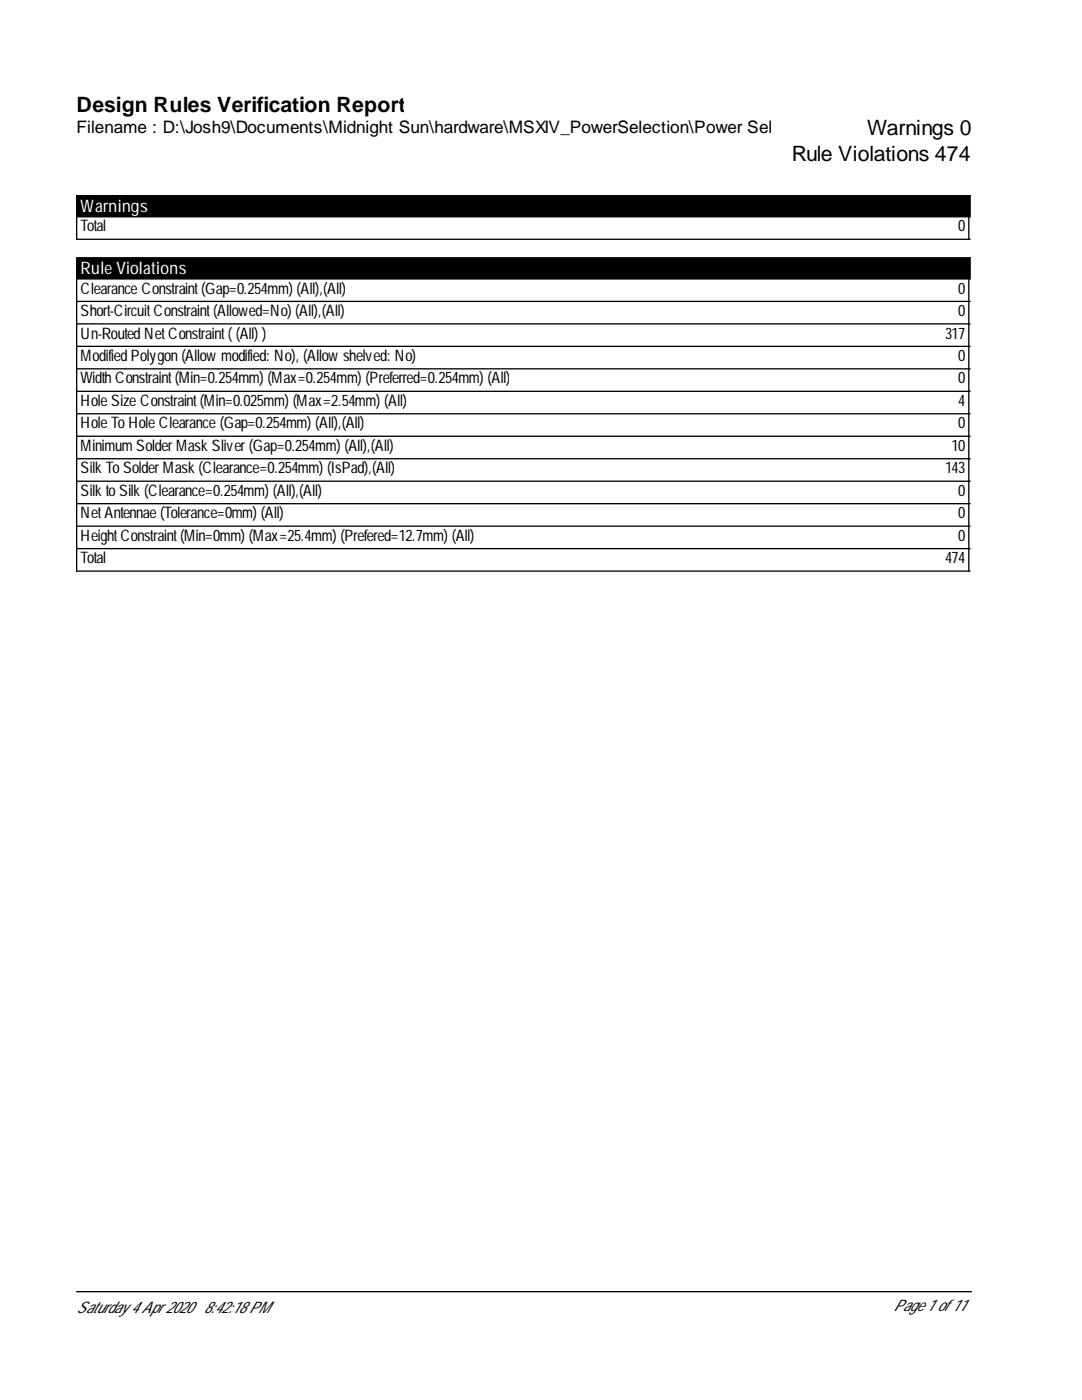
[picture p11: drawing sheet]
<svg xmlns="http://www.w3.org/2000/svg" width="216mm" height="279mm" viewBox="0 0 216 279" stroke-linecap="round" stroke-linejoin="round" font-family="sans-serif">
<defs><g id="words">
<g font-size="4.2">
<text x="15.3" y="22.3">Design Rules Verification Report</text>
<text x="173" y="27">Warnings 0</text>
<text x="158" y="32">Rule Violations 474</text>
</g>
<text font-size="3.4" x="15.3" y="26.6">Filename : D:\Josh9\Documents\Midnight Sun\hardware\MSXIV_PowerSelection\Power Sel</text>
<g font-size="3.4" fill="#fff">
<text x="16.1" y="42.2">Warnings</text>
<text x="16.1" y="54.6">Rule Violations</text>
</g>
<g font-size="3.2">
<text x="16.1" y="46.2">Total</text>
<text x="191.2" y="46.2">0</text>
<text x="16.1" y="58.6">Clearance Constraint(Gap=0.254mm) (All),(All)</text>
<text x="191.2" y="58.6">0</text>
<text x="16.1" y="63.1">Short-CircuitConstraint(Allowed=No) (All),(All)</text>
<text x="191.2" y="63.1">0</text>
<text x="16.1" y="67.6">Un-Routed NetConstraint( (All) )</text>
<text x="188.6" y="67.6">317</text>
<text x="16.1" y="72">Modified Polygon (Allow modified: No), (Allow shelved: No)</text>
<text x="16.1" y="76.5">Width Constraint(Min=0.254mm) (Max=0.254mm) (Preferred=0.254mm) (All)</text>
<text x="191.2" y="72">0</text>
<text x="191.2" y="76.5">0</text>
<text x="16.1" y="81">Hole Size Constraint(Min=0.025mm) (Max=2.54mm) (All)</text>
<text x="191.2" y="81">4</text>
<text x="16.1" y="85.5">Hole To Hole Clearance (Gap=0.254mm) (All),(All)</text>
<text x="16.1" y="90">Minimum Solder Mask Sliver (Gap=0.254mm) (All),(All)</text>
<text x="189.9" y="90">10</text>
<text x="191.2" y="85.5">0</text>
<text x="16.1" y="94.5">Silk To Solder Mask (Clearance=0.254mm) (IsPad),(All)</text>
<text x="188.6" y="94.5">143</text>
<text x="16.1" y="99">Silk to Silk (Clearance=0.254mm) (All),(All)</text>
<text x="191.2" y="99">0</text>
<text x="16.1" y="103.4">NetAntennae (Tolerance=0mm) (All)</text>
<text x="16.1" y="107.9">HeightConstraint(Min=0mm) (Max=25.4mm) (Prefered=12.7mm) (All)</text>
<text x="191.2" y="103.4">0</text>
<text x="191.2" y="107.9">0</text>
<text x="16.1" y="112.4">Total</text>
<text x="188.6" y="112.4">474</text>
<text x="15.3" y="262">Saturday 4 Apr 2020</text>
<text x="40.7" y="262">8:42:18 PM</text>
<text x="178.3" y="261.7">Page 1 of 11</text>
</g>
</g></defs>
<path d="M15.3 39h178.3v4.3h-178.3zM15.3 51.4h178.3v4.3h-178.3z" fill="#000" stroke="#000" stroke-width=".26"/>
<g fill="none" stroke="#000" stroke-width=".26">
<path d="M15.3 43.3v4.5h178.3M15.3 55.7v58.3h178.3M193.3 43.3v4.5M193.3 55.7v58.3M15.3 60.2h178.3M15.3 64.6h178.3M15.3 69.1h178.3M15.3 73.6h178.3M15.3 78.1h178.3M15.3 82.6h178.3M15.3 87.1h178.3M15.3 91.6h178.3"/>
<path d="M15.3 96h178.3M15.3 100.5h178.3M15.3 105h178.3M15.3 109.5h178.3M15.3 257.8h178.5"/>
</g>
<use href="#words"/>
</svg>
